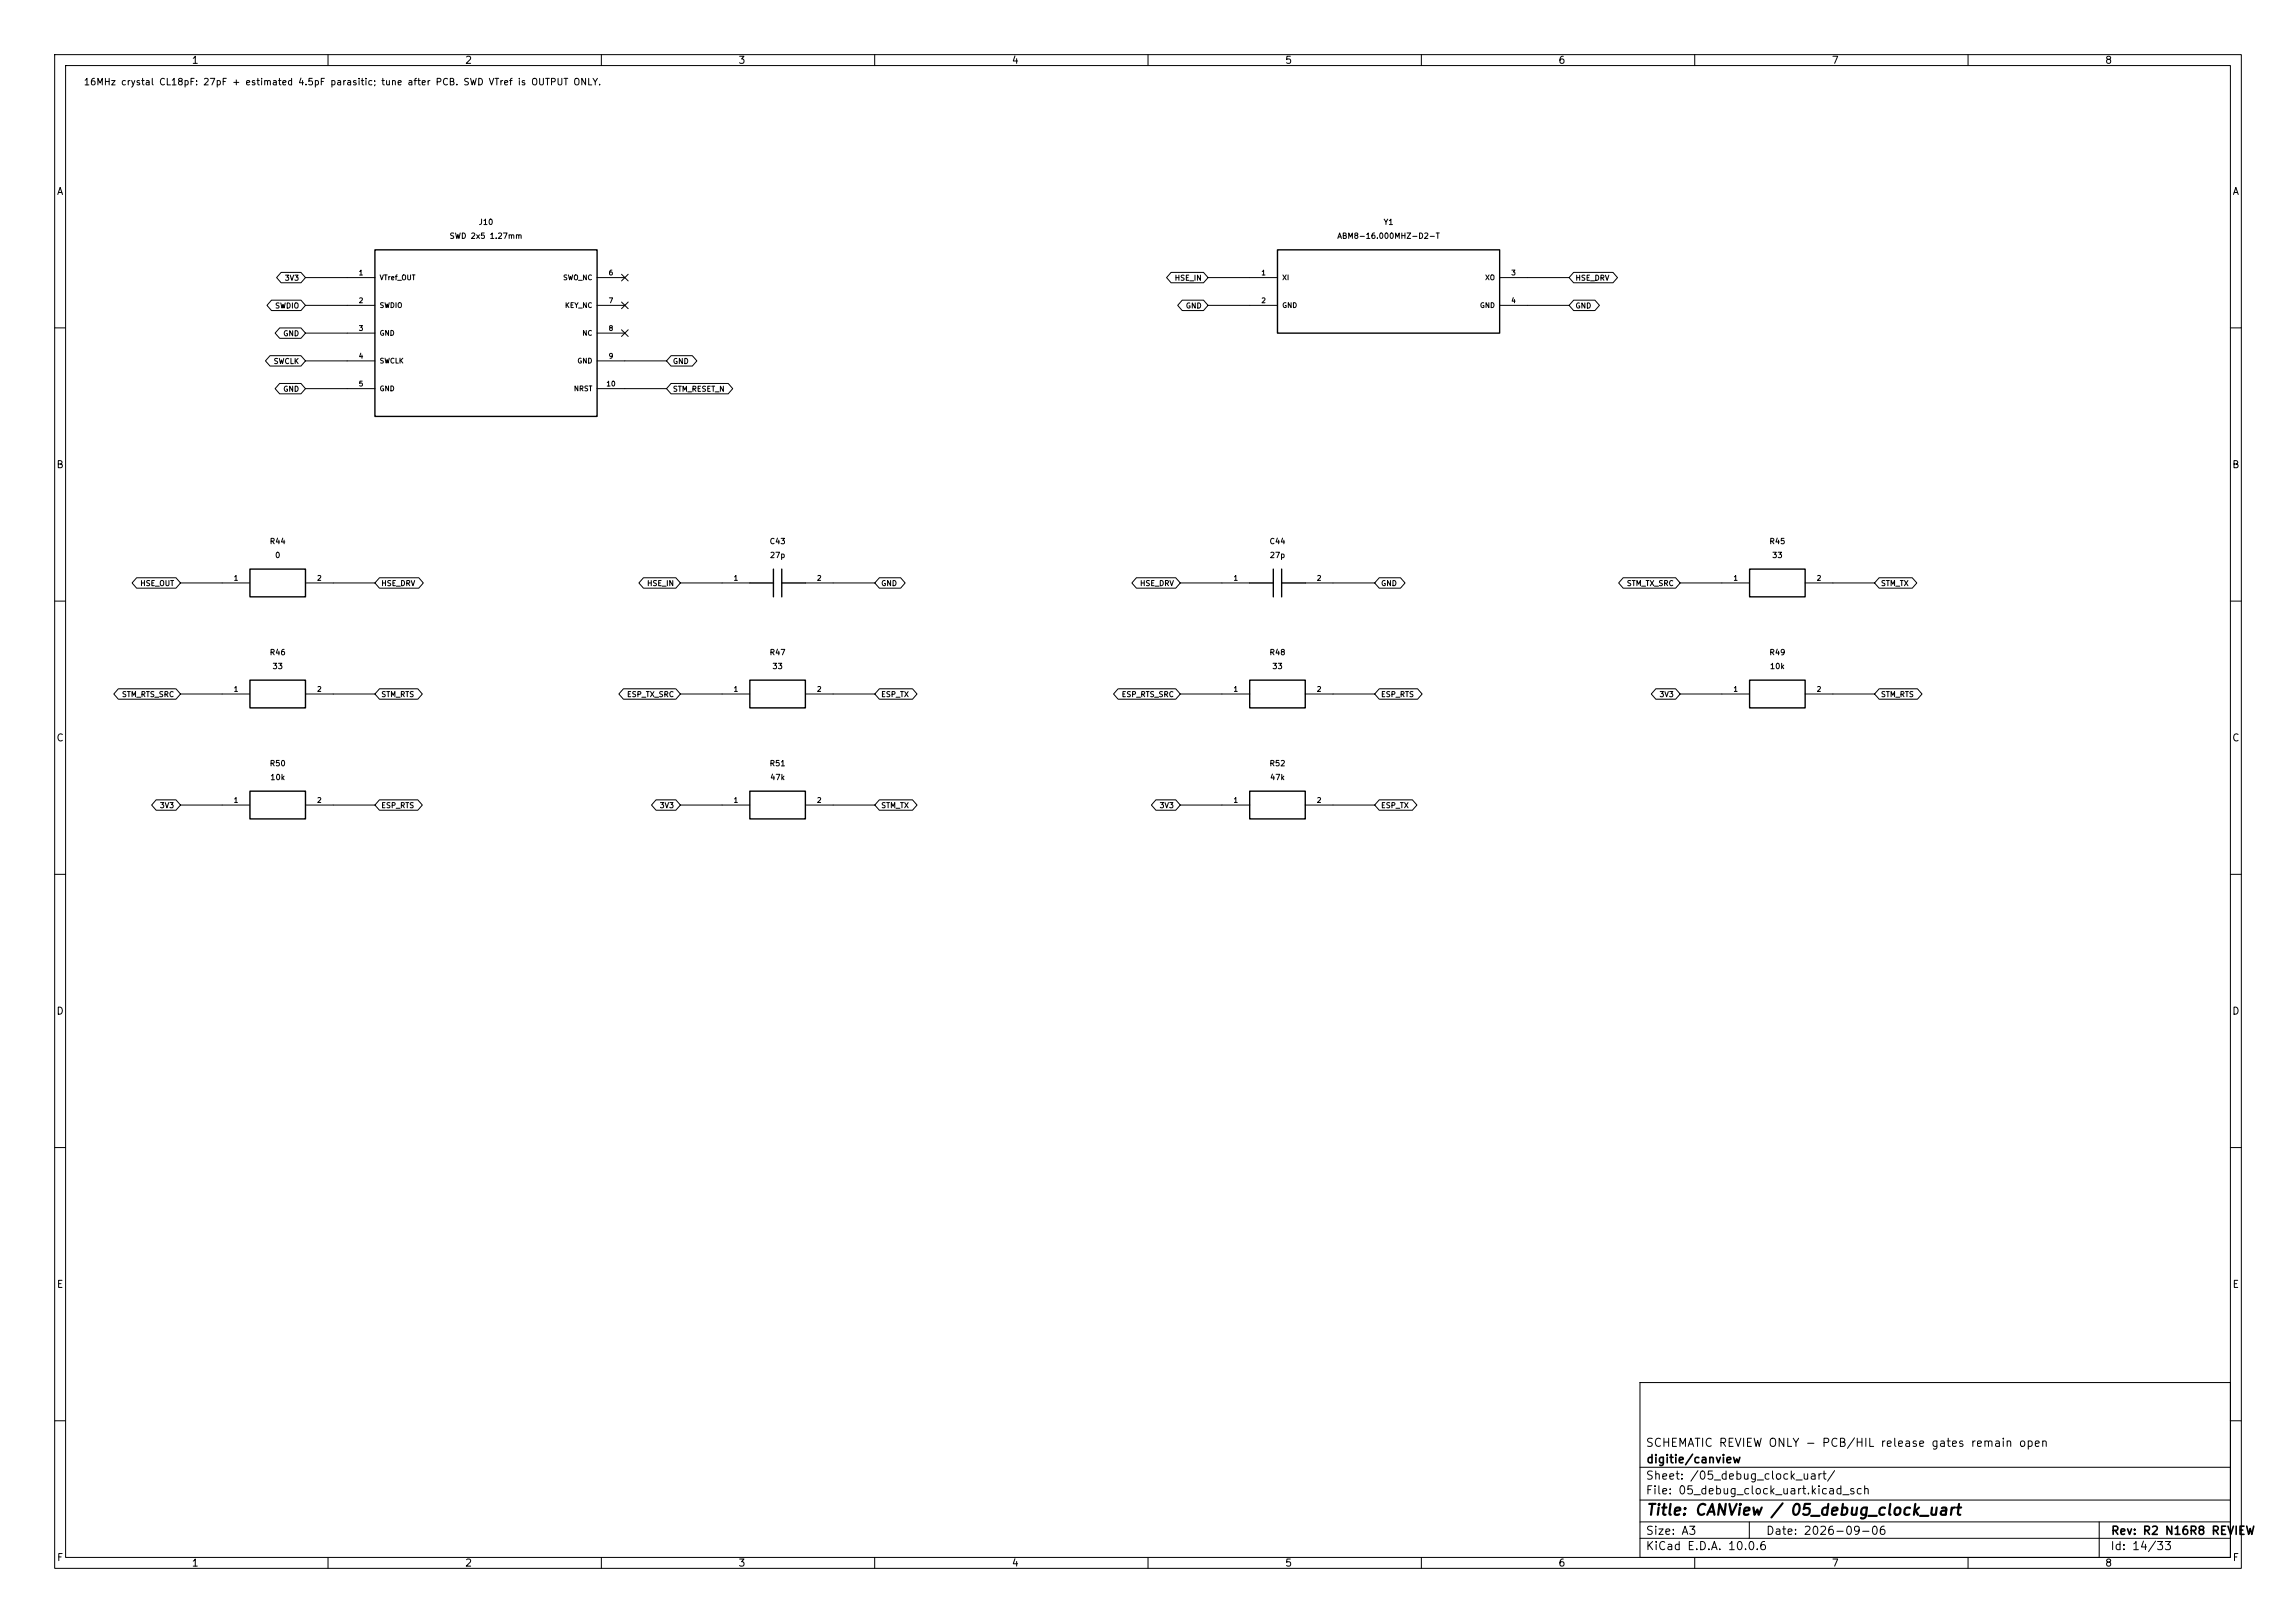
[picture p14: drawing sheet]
(kicad_sch (version 20250114) (generator "eeschema") (generator_version "10.0") (paper "A3") (title_block (title "CANView / 05_debug_clock_uart") (date "2026-09-06") (rev "R2 N16R8 REVIEW") (company "digitie/canview") (comment 1 "SCHEMATIC REVIEW ONLY - PCB/HIL release gates remain open"))
(lib_symbols (symbol "CANView:CANView_communicator_Y1" (pin_names (offset 0.762)) (in_bom yes) (on_board yes)
(property "Reference" "Y" (at 0.0000 12.7000 0)  (effects (font (size 1.0 1.0)) ))
(property "Value" "ABM8-16.000MHZ-D2-T" (at 0.0000 10.1600 0)  (effects (font (size 1.0 1.0)) ))
(property "Footprint" "CANView:Crystal__Crystal_SMD_3225-4Pin_3.2x2.5mm" (at 0.0000 0.0000 0) (hide yes) (effects (font (size 1.0 1.0)) ))
(symbol "CANView_communicator_Y1_0_1" (rectangle (start -20.32 7.62) (end 20.32 -7.62) (stroke (width 0.254) (type default)) (fill (type background))))
(symbol "CANView_communicator_Y1_1_1"
(pin passive line (at -25.4 2.54 0) (length 5.08) (name "XI" (effects (font (size 0.9 0.9)) )) (number "1" (effects (font (size 0.9 0.9)) )))
(pin passive line (at -25.4 -2.54 0) (length 5.08) (name "GND" (effects (font (size 0.9 0.9)) )) (number "2" (effects (font (size 0.9 0.9)) )))
(pin passive line (at 25.4 2.54 180) (length 5.08) (name "XO" (effects (font (size 0.9 0.9)) )) (number "3" (effects (font (size 0.9 0.9)) )))
(pin passive line (at 25.4 -2.54 180) (length 5.08) (name "GND" (effects (font (size 0.9 0.9)) )) (number "4" (effects (font (size 0.9 0.9)) )))))
(symbol "CANView:CANView_communicator_R44" (pin_names (offset 0.762) (hide yes)) (in_bom yes) (on_board yes)
(property "Reference" "R" (at 0.0000 7.6200 0)  (effects (font (size 1.0 1.0)) ))
(property "Value" "0" (at 0.0000 5.0800 0)  (effects (font (size 1.0 1.0)) ))
(property "Footprint" "CANView:Resistor_SMD__R_0402_1005Metric" (at 0.0000 0.0000 0) (hide yes) (effects (font (size 1.0 1.0)) ))
(symbol "CANView_communicator_R44_0_1" (rectangle (start -5.08 2.54) (end 5.08 -2.54) (stroke (width 0.254) (type default)) (fill (type background))))
(symbol "CANView_communicator_R44_1_1"
(pin passive line (at -10.16 0 0) (length 5.08) (name "1" (effects (font (size 0.9 0.9)) )) (number "1" (effects (font (size 0.9 0.9)) )))
(pin passive line (at 10.16 0 180) (length 5.08) (name "2" (effects (font (size 0.9 0.9)) )) (number "2" (effects (font (size 0.9 0.9)) )))))
(symbol "CANView:CANView_communicator_C43" (pin_names (offset 0.762) (hide yes)) (in_bom yes) (on_board yes)
(property "Reference" "C" (at 0.0000 7.6200 0)  (effects (font (size 1.0 1.0)) ))
(property "Value" "27p" (at 0.0000 5.0800 0)  (effects (font (size 1.0 1.0)) ))
(property "Footprint" "CANView:Capacitor_SMD__C_0402_1005Metric" (at 0.0000 0.0000 0) (hide yes) (effects (font (size 1.0 1.0)) ))
(symbol "CANView_communicator_C43_0_1" (polyline (pts (xy -0.762 -2.54) (xy -0.762 2.54)) (stroke (width 0.254) (type default)) (fill (type none)))(polyline (pts (xy 0.762 -2.54) (xy 0.762 2.54)) (stroke (width 0.254) (type default)) (fill (type none)))(polyline (pts (xy -5.08 0) (xy -0.762 0)) (stroke (width 0.254) (type default)) (fill (type none)))(polyline (pts (xy 0.762 0) (xy 5.08 0)) (stroke (width 0.254) (type default)) (fill (type none))))
(symbol "CANView_communicator_C43_1_1"
(pin passive line (at -10.16 0 0) (length 5.08) (name "1" (effects (font (size 0.9 0.9)) )) (number "1" (effects (font (size 0.9 0.9)) )))
(pin passive line (at 10.16 0 180) (length 5.08) (name "2" (effects (font (size 0.9 0.9)) )) (number "2" (effects (font (size 0.9 0.9)) )))))
(symbol "CANView:CANView_communicator_C44" (pin_names (offset 0.762) (hide yes)) (in_bom yes) (on_board yes)
(property "Reference" "C" (at 0.0000 7.6200 0)  (effects (font (size 1.0 1.0)) ))
(property "Value" "27p" (at 0.0000 5.0800 0)  (effects (font (size 1.0 1.0)) ))
(property "Footprint" "CANView:Capacitor_SMD__C_0402_1005Metric" (at 0.0000 0.0000 0) (hide yes) (effects (font (size 1.0 1.0)) ))
(symbol "CANView_communicator_C44_0_1" (polyline (pts (xy -0.762 -2.54) (xy -0.762 2.54)) (stroke (width 0.254) (type default)) (fill (type none)))(polyline (pts (xy 0.762 -2.54) (xy 0.762 2.54)) (stroke (width 0.254) (type default)) (fill (type none)))(polyline (pts (xy -5.08 0) (xy -0.762 0)) (stroke (width 0.254) (type default)) (fill (type none)))(polyline (pts (xy 0.762 0) (xy 5.08 0)) (stroke (width 0.254) (type default)) (fill (type none))))
(symbol "CANView_communicator_C44_1_1"
(pin passive line (at -10.16 0 0) (length 5.08) (name "1" (effects (font (size 0.9 0.9)) )) (number "1" (effects (font (size 0.9 0.9)) )))
(pin passive line (at 10.16 0 180) (length 5.08) (name "2" (effects (font (size 0.9 0.9)) )) (number "2" (effects (font (size 0.9 0.9)) )))))
(symbol "CANView:CANView_communicator_J10" (pin_names (offset 0.762)) (in_bom yes) (on_board yes)
(property "Reference" "J" (at 0.0000 20.3200 0)  (effects (font (size 1.0 1.0)) ))
(property "Value" "SWD 2x5 1.27mm" (at 0.0000 17.7800 0)  (effects (font (size 1.0 1.0)) ))
(property "Footprint" "CANView:Connector_PinHeader_1.27mm__PinHeader_2x05_P1.27mm_Vertical" (at 0.0000 0.0000 0) (hide yes) (effects (font (size 1.0 1.0)) ))
(symbol "CANView_communicator_J10_0_1" (rectangle (start -20.32 15.24) (end 20.32 -15.24) (stroke (width 0.254) (type default)) (fill (type background))))
(symbol "CANView_communicator_J10_1_1"
(pin passive line (at -25.4 10.16 0) (length 5.08) (name "VTref_OUT" (effects (font (size 0.9 0.9)) )) (number "1" (effects (font (size 0.9 0.9)) )))
(pin passive line (at -25.4 5.08 0) (length 5.08) (name "SWDIO" (effects (font (size 0.9 0.9)) )) (number "2" (effects (font (size 0.9 0.9)) )))
(pin passive line (at -25.4 0.0 0) (length 5.08) (name "GND" (effects (font (size 0.9 0.9)) )) (number "3" (effects (font (size 0.9 0.9)) )))
(pin passive line (at -25.4 -5.08 0) (length 5.08) (name "SWCLK" (effects (font (size 0.9 0.9)) )) (number "4" (effects (font (size 0.9 0.9)) )))
(pin passive line (at -25.4 -10.16 0) (length 5.08) (name "GND" (effects (font (size 0.9 0.9)) )) (number "5" (effects (font (size 0.9 0.9)) )))
(pin passive line (at 25.4 10.16 180) (length 5.08) (name "SWO_NC" (effects (font (size 0.9 0.9)) )) (number "6" (effects (font (size 0.9 0.9)) )))
(pin passive line (at 25.4 5.08 180) (length 5.08) (name "KEY_NC" (effects (font (size 0.9 0.9)) )) (number "7" (effects (font (size 0.9 0.9)) )))
(pin passive line (at 25.4 0.0 180) (length 5.08) (name "NC" (effects (font (size 0.9 0.9)) )) (number "8" (effects (font (size 0.9 0.9)) )))
(pin passive line (at 25.4 -5.08 180) (length 5.08) (name "GND" (effects (font (size 0.9 0.9)) )) (number "9" (effects (font (size 0.9 0.9)) )))
(pin passive line (at 25.4 -10.16 180) (length 5.08) (name "NRST" (effects (font (size 0.9 0.9)) )) (number "10" (effects (font (size 0.9 0.9)) )))))
(symbol "CANView:CANView_communicator_R45" (pin_names (offset 0.762) (hide yes)) (in_bom yes) (on_board yes)
(property "Reference" "R" (at 0.0000 7.6200 0)  (effects (font (size 1.0 1.0)) ))
(property "Value" "33" (at 0.0000 5.0800 0)  (effects (font (size 1.0 1.0)) ))
(property "Footprint" "CANView:Resistor_SMD__R_0402_1005Metric" (at 0.0000 0.0000 0) (hide yes) (effects (font (size 1.0 1.0)) ))
(symbol "CANView_communicator_R45_0_1" (rectangle (start -5.08 2.54) (end 5.08 -2.54) (stroke (width 0.254) (type default)) (fill (type background))))
(symbol "CANView_communicator_R45_1_1"
(pin passive line (at -10.16 0 0) (length 5.08) (name "1" (effects (font (size 0.9 0.9)) )) (number "1" (effects (font (size 0.9 0.9)) )))
(pin passive line (at 10.16 0 180) (length 5.08) (name "2" (effects (font (size 0.9 0.9)) )) (number "2" (effects (font (size 0.9 0.9)) )))))
(symbol "CANView:CANView_communicator_R46" (pin_names (offset 0.762) (hide yes)) (in_bom yes) (on_board yes)
(property "Reference" "R" (at 0.0000 7.6200 0)  (effects (font (size 1.0 1.0)) ))
(property "Value" "33" (at 0.0000 5.0800 0)  (effects (font (size 1.0 1.0)) ))
(property "Footprint" "CANView:Resistor_SMD__R_0402_1005Metric" (at 0.0000 0.0000 0) (hide yes) (effects (font (size 1.0 1.0)) ))
(symbol "CANView_communicator_R46_0_1" (rectangle (start -5.08 2.54) (end 5.08 -2.54) (stroke (width 0.254) (type default)) (fill (type background))))
(symbol "CANView_communicator_R46_1_1"
(pin passive line (at -10.16 0 0) (length 5.08) (name "1" (effects (font (size 0.9 0.9)) )) (number "1" (effects (font (size 0.9 0.9)) )))
(pin passive line (at 10.16 0 180) (length 5.08) (name "2" (effects (font (size 0.9 0.9)) )) (number "2" (effects (font (size 0.9 0.9)) )))))
(symbol "CANView:CANView_communicator_R47" (pin_names (offset 0.762) (hide yes)) (in_bom yes) (on_board yes)
(property "Reference" "R" (at 0.0000 7.6200 0)  (effects (font (size 1.0 1.0)) ))
(property "Value" "33" (at 0.0000 5.0800 0)  (effects (font (size 1.0 1.0)) ))
(property "Footprint" "CANView:Resistor_SMD__R_0402_1005Metric" (at 0.0000 0.0000 0) (hide yes) (effects (font (size 1.0 1.0)) ))
(symbol "CANView_communicator_R47_0_1" (rectangle (start -5.08 2.54) (end 5.08 -2.54) (stroke (width 0.254) (type default)) (fill (type background))))
(symbol "CANView_communicator_R47_1_1"
(pin passive line (at -10.16 0 0) (length 5.08) (name "1" (effects (font (size 0.9 0.9)) )) (number "1" (effects (font (size 0.9 0.9)) )))
(pin passive line (at 10.16 0 180) (length 5.08) (name "2" (effects (font (size 0.9 0.9)) )) (number "2" (effects (font (size 0.9 0.9)) )))))
(symbol "CANView:CANView_communicator_R48" (pin_names (offset 0.762) (hide yes)) (in_bom yes) (on_board yes)
(property "Reference" "R" (at 0.0000 7.6200 0)  (effects (font (size 1.0 1.0)) ))
(property "Value" "33" (at 0.0000 5.0800 0)  (effects (font (size 1.0 1.0)) ))
(property "Footprint" "CANView:Resistor_SMD__R_0402_1005Metric" (at 0.0000 0.0000 0) (hide yes) (effects (font (size 1.0 1.0)) ))
(symbol "CANView_communicator_R48_0_1" (rectangle (start -5.08 2.54) (end 5.08 -2.54) (stroke (width 0.254) (type default)) (fill (type background))))
(symbol "CANView_communicator_R48_1_1"
(pin passive line (at -10.16 0 0) (length 5.08) (name "1" (effects (font (size 0.9 0.9)) )) (number "1" (effects (font (size 0.9 0.9)) )))
(pin passive line (at 10.16 0 180) (length 5.08) (name "2" (effects (font (size 0.9 0.9)) )) (number "2" (effects (font (size 0.9 0.9)) )))))
(symbol "CANView:CANView_communicator_R49" (pin_names (offset 0.762) (hide yes)) (in_bom yes) (on_board yes)
(property "Reference" "R" (at 0.0000 7.6200 0)  (effects (font (size 1.0 1.0)) ))
(property "Value" "10k" (at 0.0000 5.0800 0)  (effects (font (size 1.0 1.0)) ))
(property "Footprint" "CANView:Resistor_SMD__R_0402_1005Metric" (at 0.0000 0.0000 0) (hide yes) (effects (font (size 1.0 1.0)) ))
(symbol "CANView_communicator_R49_0_1" (rectangle (start -5.08 2.54) (end 5.08 -2.54) (stroke (width 0.254) (type default)) (fill (type background))))
(symbol "CANView_communicator_R49_1_1"
(pin passive line (at -10.16 0 0) (length 5.08) (name "1" (effects (font (size 0.9 0.9)) )) (number "1" (effects (font (size 0.9 0.9)) )))
(pin passive line (at 10.16 0 180) (length 5.08) (name "2" (effects (font (size 0.9 0.9)) )) (number "2" (effects (font (size 0.9 0.9)) )))))
(symbol "CANView:CANView_communicator_R50" (pin_names (offset 0.762) (hide yes)) (in_bom yes) (on_board yes)
(property "Reference" "R" (at 0.0000 7.6200 0)  (effects (font (size 1.0 1.0)) ))
(property "Value" "10k" (at 0.0000 5.0800 0)  (effects (font (size 1.0 1.0)) ))
(property "Footprint" "CANView:Resistor_SMD__R_0402_1005Metric" (at 0.0000 0.0000 0) (hide yes) (effects (font (size 1.0 1.0)) ))
(symbol "CANView_communicator_R50_0_1" (rectangle (start -5.08 2.54) (end 5.08 -2.54) (stroke (width 0.254) (type default)) (fill (type background))))
(symbol "CANView_communicator_R50_1_1"
(pin passive line (at -10.16 0 0) (length 5.08) (name "1" (effects (font (size 0.9 0.9)) )) (number "1" (effects (font (size 0.9 0.9)) )))
(pin passive line (at 10.16 0 180) (length 5.08) (name "2" (effects (font (size 0.9 0.9)) )) (number "2" (effects (font (size 0.9 0.9)) )))))
(symbol "CANView:CANView_communicator_R51" (pin_names (offset 0.762) (hide yes)) (in_bom yes) (on_board yes)
(property "Reference" "R" (at 0.0000 7.6200 0)  (effects (font (size 1.0 1.0)) ))
(property "Value" "47k" (at 0.0000 5.0800 0)  (effects (font (size 1.0 1.0)) ))
(property "Footprint" "CANView:Resistor_SMD__R_0402_1005Metric" (at 0.0000 0.0000 0) (hide yes) (effects (font (size 1.0 1.0)) ))
(symbol "CANView_communicator_R51_0_1" (rectangle (start -5.08 2.54) (end 5.08 -2.54) (stroke (width 0.254) (type default)) (fill (type background))))
(symbol "CANView_communicator_R51_1_1"
(pin passive line (at -10.16 0 0) (length 5.08) (name "1" (effects (font (size 0.9 0.9)) )) (number "1" (effects (font (size 0.9 0.9)) )))
(pin passive line (at 10.16 0 180) (length 5.08) (name "2" (effects (font (size 0.9 0.9)) )) (number "2" (effects (font (size 0.9 0.9)) )))))
(symbol "CANView:CANView_communicator_R52" (pin_names (offset 0.762) (hide yes)) (in_bom yes) (on_board yes)
(property "Reference" "R" (at 0.0000 7.6200 0)  (effects (font (size 1.0 1.0)) ))
(property "Value" "47k" (at 0.0000 5.0800 0)  (effects (font (size 1.0 1.0)) ))
(property "Footprint" "CANView:Resistor_SMD__R_0402_1005Metric" (at 0.0000 0.0000 0) (hide yes) (effects (font (size 1.0 1.0)) ))
(symbol "CANView_communicator_R52_0_1" (rectangle (start -5.08 2.54) (end 5.08 -2.54) (stroke (width 0.254) (type default)) (fill (type background))))
(symbol "CANView_communicator_R52_1_1"
(pin passive line (at -10.16 0 0) (length 5.08) (name "1" (effects (font (size 0.9 0.9)) )) (number "1" (effects (font (size 0.9 0.9)) )))
(pin passive line (at 10.16 0 180) (length 5.08) (name "2" (effects (font (size 0.9 0.9)) )) (number "2" (effects (font (size 0.9 0.9)) ))))))
(text "16MHz crystal CL18pF: 27pF + estimated 4.5pF parasitic; tune after PCB. SWD VTref is OUTPUT ONLY." (at 15.24 15.24 0) (effects (font (size 1.2 1.2)) (justify left)))
(symbol (lib_id "CANView:CANView_communicator_Y1") (at 254.0000 53.3400 0) (unit 1) (in_bom yes) (on_board yes) (dnp no) (property "Reference" "Y1" (at 254.0000 40.6400 0)  (effects (font (size 1.0 1.0)) ))(property "Value" "ABM8-16.000MHZ-D2-T" (at 254.0000 43.1800 0)  (effects (font (size 1.0 1.0)) ))(property "Footprint" "CANView:Crystal__Crystal_SMD_3225-4Pin_3.2x2.5mm" (at 254.0000 53.3400 0) (hide yes) (effects (font (size 1.0 1.0)) ))(property "MPN" "ABM8-16.000MHZ-D2-T" (at 254.0000 53.3400 0) (hide yes) (effects (font (size 1.0 1.0)) ))(property "Specification" "16MHz; CL18pF; ±20ppm; ±50ppm temperature; -40..85C; ESR70ohm maximum; drive10..100uW" (at 254.0000 53.3400 0) (hide yes) (effects (font (size 1.0 1.0)) ))(property "Source" "abracon-abm8: pp1-2, D temperature option" (at 254.0000 53.3400 0) (hide yes) (effects (font (size 1.0 1.0)) ))(property "Assembly" "FIT" (at 254.0000 53.3400 0) (hide yes) (effects (font (size 1.0 1.0)) )))
(wire (pts (xy 228.6000 50.8000) (xy 220.9800 50.8000)) (stroke (width 0) (type default)))
(global_label "HSE_IN" (shape bidirectional) (at 220.9800 50.8000 180) (effects (font (size 0.95 0.95)) (justify right)) (property "Intersheetrefs" "${INTERSHEET_REFS}" (at 220.9800 50.8000 0) (hide yes) (effects (font (size 1.0 1.0)) )))
(wire (pts (xy 228.6000 55.8800) (xy 220.9800 55.8800)) (stroke (width 0) (type default)))
(global_label "GND" (shape bidirectional) (at 220.9800 55.8800 180) (effects (font (size 0.95 0.95)) (justify right)) (property "Intersheetrefs" "${INTERSHEET_REFS}" (at 220.9800 55.8800 0) (hide yes) (effects (font (size 1.0 1.0)) )))
(wire (pts (xy 279.4000 50.8000) (xy 287.0200 50.8000)) (stroke (width 0) (type default)))
(global_label "HSE_DRV" (shape bidirectional) (at 287.0200 50.8000 0) (effects (font (size 0.95 0.95)) (justify left)) (property "Intersheetrefs" "${INTERSHEET_REFS}" (at 287.0200 50.8000 0) (hide yes) (effects (font (size 1.0 1.0)) )))
(wire (pts (xy 279.4000 55.8800) (xy 287.0200 55.8800)) (stroke (width 0) (type default)))
(global_label "GND" (shape bidirectional) (at 287.0200 55.8800 0) (effects (font (size 0.95 0.95)) (justify left)) (property "Intersheetrefs" "${INTERSHEET_REFS}" (at 287.0200 55.8800 0) (hide yes) (effects (font (size 1.0 1.0)) )))
(symbol (lib_id "CANView:CANView_communicator_R44") (at 50.8000 106.6800 0) (unit 1) (in_bom yes) (on_board yes) (dnp no) (property "Reference" "R44" (at 50.8000 99.0600 0)  (effects (font (size 1.0 1.0)) ))(property "Value" "0" (at 50.8000 101.6000 0)  (effects (font (size 1.0 1.0)) ))(property "Footprint" "CANView:Resistor_SMD__R_0402_1005Metric" (at 50.8000 106.6800 0) (hide yes) (effects (font (size 1.0 1.0)) ))(property "MPN" "GEN-R-0402-0-1%" (at 50.8000 106.6800 0) (hide yes) (effects (font (size 1.0 1.0)) ))(property "Specification" "0.1W; 50V; ±1%; ±100ppm/K; -55..155C" (at 50.8000 106.6800 0) (hide yes) (effects (font (size 1.0 1.0)) ))(property "Source" "" (at 50.8000 106.6800 0) (hide yes) (effects (font (size 1.0 1.0)) ))(property "Assembly" "FIT" (at 50.8000 106.6800 0) (hide yes) (effects (font (size 1.0 1.0)) )))
(wire (pts (xy 40.6400 106.6800) (xy 33.0200 106.6800)) (stroke (width 0) (type default)))
(global_label "HSE_OUT" (shape bidirectional) (at 33.0200 106.6800 180) (effects (font (size 0.95 0.95)) (justify right)) (property "Intersheetrefs" "${INTERSHEET_REFS}" (at 33.0200 106.6800 0) (hide yes) (effects (font (size 1.0 1.0)) )))
(wire (pts (xy 60.9600 106.6800) (xy 68.5800 106.6800)) (stroke (width 0) (type default)))
(global_label "HSE_DRV" (shape bidirectional) (at 68.5800 106.6800 0) (effects (font (size 0.95 0.95)) (justify left)) (property "Intersheetrefs" "${INTERSHEET_REFS}" (at 68.5800 106.6800 0) (hide yes) (effects (font (size 1.0 1.0)) )))
(symbol (lib_id "CANView:CANView_communicator_C43") (at 142.2400 106.6800 0) (unit 1) (in_bom yes) (on_board yes) (dnp no) (property "Reference" "C43" (at 142.2400 99.0600 0)  (effects (font (size 1.0 1.0)) ))(property "Value" "27p" (at 142.2400 101.6000 0)  (effects (font (size 1.0 1.0)) ))(property "Footprint" "CANView:Capacitor_SMD__C_0402_1005Metric" (at 142.2400 106.6800 0) (hide yes) (effects (font (size 1.0 1.0)) ))(property "MPN" "GEN-C-0402-27p-50V-C0G" (at 142.2400 106.6800 0) (hide yes) (effects (font (size 1.0 1.0)) ))(property "Specification" "50V; ±5%; C0G; -55..125C; verify effective capacitance under DC bias" (at 142.2400 106.6800 0) (hide yes) (effects (font (size 1.0 1.0)) ))(property "Source" "" (at 142.2400 106.6800 0) (hide yes) (effects (font (size 1.0 1.0)) ))(property "Assembly" "FIT" (at 142.2400 106.6800 0) (hide yes) (effects (font (size 1.0 1.0)) )))
(wire (pts (xy 132.0800 106.6800) (xy 124.4600 106.6800)) (stroke (width 0) (type default)))
(global_label "HSE_IN" (shape bidirectional) (at 124.4600 106.6800 180) (effects (font (size 0.95 0.95)) (justify right)) (property "Intersheetrefs" "${INTERSHEET_REFS}" (at 124.4600 106.6800 0) (hide yes) (effects (font (size 1.0 1.0)) )))
(wire (pts (xy 152.4000 106.6800) (xy 160.0200 106.6800)) (stroke (width 0) (type default)))
(global_label "GND" (shape bidirectional) (at 160.0200 106.6800 0) (effects (font (size 0.95 0.95)) (justify left)) (property "Intersheetrefs" "${INTERSHEET_REFS}" (at 160.0200 106.6800 0) (hide yes) (effects (font (size 1.0 1.0)) )))
(symbol (lib_id "CANView:CANView_communicator_C44") (at 233.6800 106.6800 0) (unit 1) (in_bom yes) (on_board yes) (dnp no) (property "Reference" "C44" (at 233.6800 99.0600 0)  (effects (font (size 1.0 1.0)) ))(property "Value" "27p" (at 233.6800 101.6000 0)  (effects (font (size 1.0 1.0)) ))(property "Footprint" "CANView:Capacitor_SMD__C_0402_1005Metric" (at 233.6800 106.6800 0) (hide yes) (effects (font (size 1.0 1.0)) ))(property "MPN" "GEN-C-0402-27p-50V-C0G" (at 233.6800 106.6800 0) (hide yes) (effects (font (size 1.0 1.0)) ))(property "Specification" "50V; ±5%; C0G; -55..125C; verify effective capacitance under DC bias" (at 233.6800 106.6800 0) (hide yes) (effects (font (size 1.0 1.0)) ))(property "Source" "" (at 233.6800 106.6800 0) (hide yes) (effects (font (size 1.0 1.0)) ))(property "Assembly" "FIT" (at 233.6800 106.6800 0) (hide yes) (effects (font (size 1.0 1.0)) )))
(wire (pts (xy 223.5200 106.6800) (xy 215.9000 106.6800)) (stroke (width 0) (type default)))
(global_label "HSE_DRV" (shape bidirectional) (at 215.9000 106.6800 180) (effects (font (size 0.95 0.95)) (justify right)) (property "Intersheetrefs" "${INTERSHEET_REFS}" (at 215.9000 106.6800 0) (hide yes) (effects (font (size 1.0 1.0)) )))
(wire (pts (xy 243.8400 106.6800) (xy 251.4600 106.6800)) (stroke (width 0) (type default)))
(global_label "GND" (shape bidirectional) (at 251.4600 106.6800 0) (effects (font (size 0.95 0.95)) (justify left)) (property "Intersheetrefs" "${INTERSHEET_REFS}" (at 251.4600 106.6800 0) (hide yes) (effects (font (size 1.0 1.0)) )))
(symbol (lib_id "CANView:CANView_communicator_J10") (at 88.9000 60.9600 0) (unit 1) (in_bom yes) (on_board yes) (dnp no) (property "Reference" "J10" (at 88.9000 40.6400 0)  (effects (font (size 1.0 1.0)) ))(property "Value" "SWD 2x5 1.27mm" (at 88.9000 43.1800 0)  (effects (font (size 1.0 1.0)) ))(property "Footprint" "CANView:Connector_PinHeader_1.27mm__PinHeader_2x05_P1.27mm_Vertical" (at 88.9000 60.9600 0) (hide yes) (effects (font (size 1.0 1.0)) ))(property "MPN" "SWD 2x5 1.27mm" (at 88.9000 60.9600 0) (hide yes) (effects (font (size 1.0 1.0)) ))(property "Specification" "Unshrouded header; matching keyed adapter or controlled pin1 orientation required; VTref sense only" (at 88.9000 60.9600 0) (hide yes) (effects (font (size 1.0 1.0)) ))(property "Source" "" (at 88.9000 60.9600 0) (hide yes) (effects (font (size 1.0 1.0)) ))(property "Assembly" "FIT" (at 88.9000 60.9600 0) (hide yes) (effects (font (size 1.0 1.0)) )))
(wire (pts (xy 63.5000 50.8000) (xy 55.8800 50.8000)) (stroke (width 0) (type default)))
(global_label "3V3" (shape bidirectional) (at 55.8800 50.8000 180) (effects (font (size 0.95 0.95)) (justify right)) (property "Intersheetrefs" "${INTERSHEET_REFS}" (at 55.8800 50.8000 0) (hide yes) (effects (font (size 1.0 1.0)) )))
(wire (pts (xy 63.5000 55.8800) (xy 55.8800 55.8800)) (stroke (width 0) (type default)))
(global_label "SWDIO" (shape bidirectional) (at 55.8800 55.8800 180) (effects (font (size 0.95 0.95)) (justify right)) (property "Intersheetrefs" "${INTERSHEET_REFS}" (at 55.8800 55.8800 0) (hide yes) (effects (font (size 1.0 1.0)) )))
(wire (pts (xy 63.5000 60.9600) (xy 55.8800 60.9600)) (stroke (width 0) (type default)))
(global_label "GND" (shape bidirectional) (at 55.8800 60.9600 180) (effects (font (size 0.95 0.95)) (justify right)) (property "Intersheetrefs" "${INTERSHEET_REFS}" (at 55.8800 60.9600 0) (hide yes) (effects (font (size 1.0 1.0)) )))
(wire (pts (xy 63.5000 66.0400) (xy 55.8800 66.0400)) (stroke (width 0) (type default)))
(global_label "SWCLK" (shape bidirectional) (at 55.8800 66.0400 180) (effects (font (size 0.95 0.95)) (justify right)) (property "Intersheetrefs" "${INTERSHEET_REFS}" (at 55.8800 66.0400 0) (hide yes) (effects (font (size 1.0 1.0)) )))
(wire (pts (xy 63.5000 71.1200) (xy 55.8800 71.1200)) (stroke (width 0) (type default)))
(global_label "GND" (shape bidirectional) (at 55.8800 71.1200 180) (effects (font (size 0.95 0.95)) (justify right)) (property "Intersheetrefs" "${INTERSHEET_REFS}" (at 55.8800 71.1200 0) (hide yes) (effects (font (size 1.0 1.0)) )))
(no_connect (at 114.3000 50.8000))
(no_connect (at 114.3000 55.8800))
(no_connect (at 114.3000 60.9600))
(wire (pts (xy 114.3000 66.0400) (xy 121.9200 66.0400)) (stroke (width 0) (type default)))
(global_label "GND" (shape bidirectional) (at 121.9200 66.0400 0) (effects (font (size 0.95 0.95)) (justify left)) (property "Intersheetrefs" "${INTERSHEET_REFS}" (at 121.9200 66.0400 0) (hide yes) (effects (font (size 1.0 1.0)) )))
(wire (pts (xy 114.3000 71.1200) (xy 121.9200 71.1200)) (stroke (width 0) (type default)))
(global_label "STM_RESET_N" (shape bidirectional) (at 121.9200 71.1200 0) (effects (font (size 0.95 0.95)) (justify left)) (property "Intersheetrefs" "${INTERSHEET_REFS}" (at 121.9200 71.1200 0) (hide yes) (effects (font (size 1.0 1.0)) )))
(symbol (lib_id "CANView:CANView_communicator_R45") (at 325.1200 106.6800 0) (unit 1) (in_bom yes) (on_board yes) (dnp no) (property "Reference" "R45" (at 325.1200 99.0600 0)  (effects (font (size 1.0 1.0)) ))(property "Value" "33" (at 325.1200 101.6000 0)  (effects (font (size 1.0 1.0)) ))(property "Footprint" "CANView:Resistor_SMD__R_0402_1005Metric" (at 325.1200 106.6800 0) (hide yes) (effects (font (size 1.0 1.0)) ))(property "MPN" "GEN-R-0402-33-1%" (at 325.1200 106.6800 0) (hide yes) (effects (font (size 1.0 1.0)) ))(property "Specification" "0.1W; 50V; ±1%; ±100ppm/K; -55..155C" (at 325.1200 106.6800 0) (hide yes) (effects (font (size 1.0 1.0)) ))(property "Source" "" (at 325.1200 106.6800 0) (hide yes) (effects (font (size 1.0 1.0)) ))(property "Assembly" "FIT" (at 325.1200 106.6800 0) (hide yes) (effects (font (size 1.0 1.0)) )))
(wire (pts (xy 314.9600 106.6800) (xy 307.3400 106.6800)) (stroke (width 0) (type default)))
(global_label "STM_TX_SRC" (shape bidirectional) (at 307.3400 106.6800 180) (effects (font (size 0.95 0.95)) (justify right)) (property "Intersheetrefs" "${INTERSHEET_REFS}" (at 307.3400 106.6800 0) (hide yes) (effects (font (size 1.0 1.0)) )))
(wire (pts (xy 335.2800 106.6800) (xy 342.9000 106.6800)) (stroke (width 0) (type default)))
(global_label "STM_TX" (shape bidirectional) (at 342.9000 106.6800 0) (effects (font (size 0.95 0.95)) (justify left)) (property "Intersheetrefs" "${INTERSHEET_REFS}" (at 342.9000 106.6800 0) (hide yes) (effects (font (size 1.0 1.0)) )))
(symbol (lib_id "CANView:CANView_communicator_R46") (at 50.8000 127.0000 0) (unit 1) (in_bom yes) (on_board yes) (dnp no) (property "Reference" "R46" (at 50.8000 119.3800 0)  (effects (font (size 1.0 1.0)) ))(property "Value" "33" (at 50.8000 121.9200 0)  (effects (font (size 1.0 1.0)) ))(property "Footprint" "CANView:Resistor_SMD__R_0402_1005Metric" (at 50.8000 127.0000 0) (hide yes) (effects (font (size 1.0 1.0)) ))(property "MPN" "GEN-R-0402-33-1%" (at 50.8000 127.0000 0) (hide yes) (effects (font (size 1.0 1.0)) ))(property "Specification" "0.1W; 50V; ±1%; ±100ppm/K; -55..155C" (at 50.8000 127.0000 0) (hide yes) (effects (font (size 1.0 1.0)) ))(property "Source" "" (at 50.8000 127.0000 0) (hide yes) (effects (font (size 1.0 1.0)) ))(property "Assembly" "FIT" (at 50.8000 127.0000 0) (hide yes) (effects (font (size 1.0 1.0)) )))
(wire (pts (xy 40.6400 127.0000) (xy 33.0200 127.0000)) (stroke (width 0) (type default)))
(global_label "STM_RTS_SRC" (shape bidirectional) (at 33.0200 127.0000 180) (effects (font (size 0.95 0.95)) (justify right)) (property "Intersheetrefs" "${INTERSHEET_REFS}" (at 33.0200 127.0000 0) (hide yes) (effects (font (size 1.0 1.0)) )))
(wire (pts (xy 60.9600 127.0000) (xy 68.5800 127.0000)) (stroke (width 0) (type default)))
(global_label "STM_RTS" (shape bidirectional) (at 68.5800 127.0000 0) (effects (font (size 0.95 0.95)) (justify left)) (property "Intersheetrefs" "${INTERSHEET_REFS}" (at 68.5800 127.0000 0) (hide yes) (effects (font (size 1.0 1.0)) )))
(symbol (lib_id "CANView:CANView_communicator_R47") (at 142.2400 127.0000 0) (unit 1) (in_bom yes) (on_board yes) (dnp no) (property "Reference" "R47" (at 142.2400 119.3800 0)  (effects (font (size 1.0 1.0)) ))(property "Value" "33" (at 142.2400 121.9200 0)  (effects (font (size 1.0 1.0)) ))(property "Footprint" "CANView:Resistor_SMD__R_0402_1005Metric" (at 142.2400 127.0000 0) (hide yes) (effects (font (size 1.0 1.0)) ))(property "MPN" "GEN-R-0402-33-1%" (at 142.2400 127.0000 0) (hide yes) (effects (font (size 1.0 1.0)) ))(property "Specification" "0.1W; 50V; ±1%; ±100ppm/K; -55..155C" (at 142.2400 127.0000 0) (hide yes) (effects (font (size 1.0 1.0)) ))(property "Source" "" (at 142.2400 127.0000 0) (hide yes) (effects (font (size 1.0 1.0)) ))(property "Assembly" "FIT" (at 142.2400 127.0000 0) (hide yes) (effects (font (size 1.0 1.0)) )))
(wire (pts (xy 132.0800 127.0000) (xy 124.4600 127.0000)) (stroke (width 0) (type default)))
(global_label "ESP_TX_SRC" (shape bidirectional) (at 124.4600 127.0000 180) (effects (font (size 0.95 0.95)) (justify right)) (property "Intersheetrefs" "${INTERSHEET_REFS}" (at 124.4600 127.0000 0) (hide yes) (effects (font (size 1.0 1.0)) )))
(wire (pts (xy 152.4000 127.0000) (xy 160.0200 127.0000)) (stroke (width 0) (type default)))
(global_label "ESP_TX" (shape bidirectional) (at 160.0200 127.0000 0) (effects (font (size 0.95 0.95)) (justify left)) (property "Intersheetrefs" "${INTERSHEET_REFS}" (at 160.0200 127.0000 0) (hide yes) (effects (font (size 1.0 1.0)) )))
(symbol (lib_id "CANView:CANView_communicator_R48") (at 233.6800 127.0000 0) (unit 1) (in_bom yes) (on_board yes) (dnp no) (property "Reference" "R48" (at 233.6800 119.3800 0)  (effects (font (size 1.0 1.0)) ))(property "Value" "33" (at 233.6800 121.9200 0)  (effects (font (size 1.0 1.0)) ))(property "Footprint" "CANView:Resistor_SMD__R_0402_1005Metric" (at 233.6800 127.0000 0) (hide yes) (effects (font (size 1.0 1.0)) ))(property "MPN" "GEN-R-0402-33-1%" (at 233.6800 127.0000 0) (hide yes) (effects (font (size 1.0 1.0)) ))(property "Specification" "0.1W; 50V; ±1%; ±100ppm/K; -55..155C" (at 233.6800 127.0000 0) (hide yes) (effects (font (size 1.0 1.0)) ))(property "Source" "" (at 233.6800 127.0000 0) (hide yes) (effects (font (size 1.0 1.0)) ))(property "Assembly" "FIT" (at 233.6800 127.0000 0) (hide yes) (effects (font (size 1.0 1.0)) )))
(wire (pts (xy 223.5200 127.0000) (xy 215.9000 127.0000)) (stroke (width 0) (type default)))
(global_label "ESP_RTS_SRC" (shape bidirectional) (at 215.9000 127.0000 180) (effects (font (size 0.95 0.95)) (justify right)) (property "Intersheetrefs" "${INTERSHEET_REFS}" (at 215.9000 127.0000 0) (hide yes) (effects (font (size 1.0 1.0)) )))
(wire (pts (xy 243.8400 127.0000) (xy 251.4600 127.0000)) (stroke (width 0) (type default)))
(global_label "ESP_RTS" (shape bidirectional) (at 251.4600 127.0000 0) (effects (font (size 0.95 0.95)) (justify left)) (property "Intersheetrefs" "${INTERSHEET_REFS}" (at 251.4600 127.0000 0) (hide yes) (effects (font (size 1.0 1.0)) )))
(symbol (lib_id "CANView:CANView_communicator_R49") (at 325.1200 127.0000 0) (unit 1) (in_bom yes) (on_board yes) (dnp no) (property "Reference" "R49" (at 325.1200 119.3800 0)  (effects (font (size 1.0 1.0)) ))(property "Value" "10k" (at 325.1200 121.9200 0)  (effects (font (size 1.0 1.0)) ))(property "Footprint" "CANView:Resistor_SMD__R_0402_1005Metric" (at 325.1200 127.0000 0) (hide yes) (effects (font (size 1.0 1.0)) ))(property "MPN" "GEN-R-0402-10k-1%" (at 325.1200 127.0000 0) (hide yes) (effects (font (size 1.0 1.0)) ))(property "Specification" "0.1W; 50V; ±1%; ±100ppm/K; -55..155C" (at 325.1200 127.0000 0) (hide yes) (effects (font (size 1.0 1.0)) ))(property "Source" "" (at 325.1200 127.0000 0) (hide yes) (effects (font (size 1.0 1.0)) ))(property "Assembly" "FIT" (at 325.1200 127.0000 0) (hide yes) (effects (font (size 1.0 1.0)) )))
(wire (pts (xy 314.9600 127.0000) (xy 307.3400 127.0000)) (stroke (width 0) (type default)))
(global_label "3V3" (shape bidirectional) (at 307.3400 127.0000 180) (effects (font (size 0.95 0.95)) (justify right)) (property "Intersheetrefs" "${INTERSHEET_REFS}" (at 307.3400 127.0000 0) (hide yes) (effects (font (size 1.0 1.0)) )))
(wire (pts (xy 335.2800 127.0000) (xy 342.9000 127.0000)) (stroke (width 0) (type default)))
(global_label "STM_RTS" (shape bidirectional) (at 342.9000 127.0000 0) (effects (font (size 0.95 0.95)) (justify left)) (property "Intersheetrefs" "${INTERSHEET_REFS}" (at 342.9000 127.0000 0) (hide yes) (effects (font (size 1.0 1.0)) )))
(symbol (lib_id "CANView:CANView_communicator_R50") (at 50.8000 147.3200 0) (unit 1) (in_bom yes) (on_board yes) (dnp no) (property "Reference" "R50" (at 50.8000 139.7000 0)  (effects (font (size 1.0 1.0)) ))(property "Value" "10k" (at 50.8000 142.2400 0)  (effects (font (size 1.0 1.0)) ))(property "Footprint" "CANView:Resistor_SMD__R_0402_1005Metric" (at 50.8000 147.3200 0) (hide yes) (effects (font (size 1.0 1.0)) ))(property "MPN" "GEN-R-0402-10k-1%" (at 50.8000 147.3200 0) (hide yes) (effects (font (size 1.0 1.0)) ))(property "Specification" "0.1W; 50V; ±1%; ±100ppm/K; -55..155C" (at 50.8000 147.3200 0) (hide yes) (effects (font (size 1.0 1.0)) ))(property "Source" "" (at 50.8000 147.3200 0) (hide yes) (effects (font (size 1.0 1.0)) ))(property "Assembly" "FIT" (at 50.8000 147.3200 0) (hide yes) (effects (font (size 1.0 1.0)) )))
(wire (pts (xy 40.6400 147.3200) (xy 33.0200 147.3200)) (stroke (width 0) (type default)))
(global_label "3V3" (shape bidirectional) (at 33.0200 147.3200 180) (effects (font (size 0.95 0.95)) (justify right)) (property "Intersheetrefs" "${INTERSHEET_REFS}" (at 33.0200 147.3200 0) (hide yes) (effects (font (size 1.0 1.0)) )))
(wire (pts (xy 60.9600 147.3200) (xy 68.5800 147.3200)) (stroke (width 0) (type default)))
(global_label "ESP_RTS" (shape bidirectional) (at 68.5800 147.3200 0) (effects (font (size 0.95 0.95)) (justify left)) (property "Intersheetrefs" "${INTERSHEET_REFS}" (at 68.5800 147.3200 0) (hide yes) (effects (font (size 1.0 1.0)) )))
(symbol (lib_id "CANView:CANView_communicator_R51") (at 142.2400 147.3200 0) (unit 1) (in_bom yes) (on_board yes) (dnp no) (property "Reference" "R51" (at 142.2400 139.7000 0)  (effects (font (size 1.0 1.0)) ))(property "Value" "47k" (at 142.2400 142.2400 0)  (effects (font (size 1.0 1.0)) ))(property "Footprint" "CANView:Resistor_SMD__R_0402_1005Metric" (at 142.2400 147.3200 0) (hide yes) (effects (font (size 1.0 1.0)) ))(property "MPN" "GEN-R-0402-47k-1%" (at 142.2400 147.3200 0) (hide yes) (effects (font (size 1.0 1.0)) ))(property "Specification" "0.1W; 50V; ±1%; ±100ppm/K; -55..155C" (at 142.2400 147.3200 0) (hide yes) (effects (font (size 1.0 1.0)) ))(property "Source" "" (at 142.2400 147.3200 0) (hide yes) (effects (font (size 1.0 1.0)) ))(property "Assembly" "FIT" (at 142.2400 147.3200 0) (hide yes) (effects (font (size 1.0 1.0)) )))
(wire (pts (xy 132.0800 147.3200) (xy 124.4600 147.3200)) (stroke (width 0) (type default)))
(global_label "3V3" (shape bidirectional) (at 124.4600 147.3200 180) (effects (font (size 0.95 0.95)) (justify right)) (property "Intersheetrefs" "${INTERSHEET_REFS}" (at 124.4600 147.3200 0) (hide yes) (effects (font (size 1.0 1.0)) )))
(wire (pts (xy 152.4000 147.3200) (xy 160.0200 147.3200)) (stroke (width 0) (type default)))
(global_label "STM_TX" (shape bidirectional) (at 160.0200 147.3200 0) (effects (font (size 0.95 0.95)) (justify left)) (property "Intersheetrefs" "${INTERSHEET_REFS}" (at 160.0200 147.3200 0) (hide yes) (effects (font (size 1.0 1.0)) )))
(symbol (lib_id "CANView:CANView_communicator_R52") (at 233.6800 147.3200 0) (unit 1) (in_bom yes) (on_board yes) (dnp no) (property "Reference" "R52" (at 233.6800 139.7000 0)  (effects (font (size 1.0 1.0)) ))(property "Value" "47k" (at 233.6800 142.2400 0)  (effects (font (size 1.0 1.0)) ))(property "Footprint" "CANView:Resistor_SMD__R_0402_1005Metric" (at 233.6800 147.3200 0) (hide yes) (effects (font (size 1.0 1.0)) ))(property "MPN" "GEN-R-0402-47k-1%" (at 233.6800 147.3200 0) (hide yes) (effects (font (size 1.0 1.0)) ))(property "Specification" "0.1W; 50V; ±1%; ±100ppm/K; -55..155C" (at 233.6800 147.3200 0) (hide yes) (effects (font (size 1.0 1.0)) ))(property "Source" "" (at 233.6800 147.3200 0) (hide yes) (effects (font (size 1.0 1.0)) ))(property "Assembly" "FIT" (at 233.6800 147.3200 0) (hide yes) (effects (font (size 1.0 1.0)) )))
(wire (pts (xy 223.5200 147.3200) (xy 215.9000 147.3200)) (stroke (width 0) (type default)))
(global_label "3V3" (shape bidirectional) (at 215.9000 147.3200 180) (effects (font (size 0.95 0.95)) (justify right)) (property "Intersheetrefs" "${INTERSHEET_REFS}" (at 215.9000 147.3200 0) (hide yes) (effects (font (size 1.0 1.0)) )))
(wire (pts (xy 243.8400 147.3200) (xy 251.4600 147.3200)) (stroke (width 0) (type default)))
(global_label "ESP_TX" (shape bidirectional) (at 251.4600 147.3200 0) (effects (font (size 0.95 0.95)) (justify left)) (property "Intersheetrefs" "${INTERSHEET_REFS}" (at 251.4600 147.3200 0) (hide yes) (effects (font (size 1.0 1.0)) ))))
